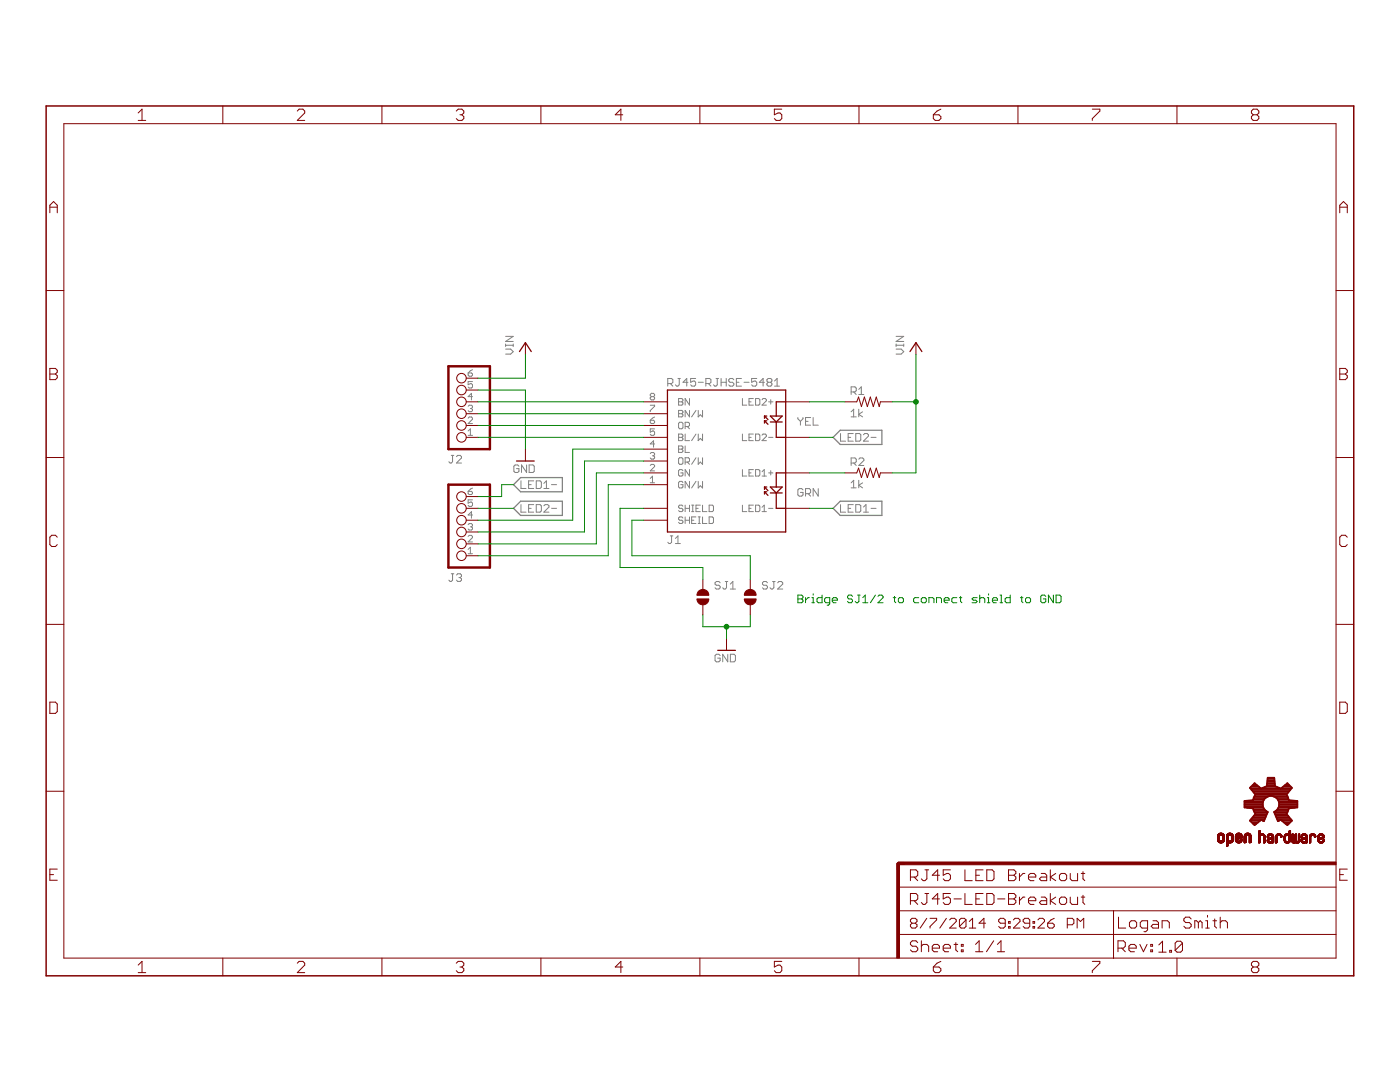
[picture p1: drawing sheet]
<svg xmlns="http://www.w3.org/2000/svg" width="279mm" height="216mm" viewBox="0 0 279 216" stroke-linecap="round" stroke-linejoin="round" font-family="sans-serif">
<g fill="none" stroke="#808080" stroke-width=".2">
<path d="M93.4 74.4h.7l.2 .4-.2 .3h-.5l-.2-.3zM94.3 76.1h-.9v.7l.5-.2 .4 .2v.4l-.2 .2h-.5l-.2-.2M94.3 79.1h-.9l.7-.6v1.3M94.3 73.8l-.9 .6M100.9 69.7h1l.5 .5-.5 .5h-1M100.9 68.9h1.5M100.9 67.1h1.5l-1.5 1h1.5M100.9 68.6v.6M102.4 68.6v.6M130 79.1l-.2-.2 .2-.4h.4l.2 .2-.2 .4M130 79.1l-.2 .3 .2 .4h.4l.2-.2-.2-.5M130 79.1h.4"/>
<path d="M133.3 76.5h.7l.3-.2v-.5l-.3-.3h-.7v1.5M133.8 76.5l.5 .5M135.3 75.5h.5M135.4 79.5h.7l.2 .3-.2 .4 .2 .2v.2l-.2 .2h-.7zM135.6 75.5v1.3l-.3 .2h-.3l-.2-.2M137.3 76.3h-1l.8-.8v1.5M137.6 79.5v1.3l-.9-1.3v1.3M138.8 75.5h-1v.8l.5-.3h.3l.2 .3v.5l-.2 .2h-.5l-.3-.2M139.4 76.3h1M140.9 76.5h.7l.3-.2v-.5l-.3-.3h-.7v1.5M141.4 76.5l.5 .5M142.9 75.5h.5"/>
<path d="M143.2 75.5v1.3l-.3 .2h-.3l-.2-.2M143.9 76.3h1M143.9 75.5v1.5M144.9 75.5v1.5M146.5 75.8l-.3-.3h-.5l-.3 .3v.2l.3 .3h.5l.3 .2v.3l-.3 .2h-.5l-.3-.2M147 76.3h.5M148 75.5h-1v1.5h1M148.2 79.5v1.3h.8M148.5 76.3h1M150.3 79.5h-.8v1.3h.8M150.8 79.5h.6l.2 .3v.8l-.2 .2h-.6zM151 75.5h-1v.8l.5-.3h.3l.2 .3v.5l-.2 .2h-.5l-.3-.2"/>
<path d="M152.1 79.8l.2-.3h.4l.3 .3v.2l-.9 .8h.9M152.5 76.3h-1l.8-.8v1.5M153.3 76.3l-.2-.3v-.2l.2-.3h.5l.3 .3v.2l-.3 .3M153.3 76.3l-.2 .2v.3l.2 .2h.5l.3-.2v-.3l-.3-.2M153.3 76.3h.5M153.8 79.8v.8M154.6 77h1M154.6 76l.5-.5v1.5M169.9 78.2h.7l.3-.2v-.6l-.3-.2h-.7v1.5M170.4 78.2l.5 .5M171.4 77.7l.5-.5v1.5M171.4 78.7h1"/>
<path d="M178.8 69.7h1.1l.5 .5-.5 .5h-1.1M178.8 68.9h1.6M178.8 68.6v.6M178.8 67.1h1.6l-1.6 1h1.6M180.4 68.6v.6M90.1 90.9h.5M90.3 90.9v1.2l-.2 .3h-.3l-.2-.3M91.1 91.1l.2-.2h.5l.3 .2v.3l-1 1h1M93.4 86.9h.9M93.4 83.4l.2-.2h.5l.2 .2v.3l-.9 .8h.9M93.4 81.1l.2-.2h.5l.2 .2-.2 .4M93.4 86l.5-.4v1.3"/>
<path d="M93.4 98h.7l.2 .5-.2 .2h-.5l-.2-.2zM93.9 81.5h.2M94.1 81.5l.2 .2-.2 .4h-.5l-.2-.2M94.3 99.7h-.9v.7l.7-.2 .2 .2v.4l-.2 .2h-.5l-.2-.2M94.3 97.4l-.9 .6M103.6 93l-.3-.2h-.5l-.2 .2v1l.2 .3h.5l.3-.3v-.5h-.5M104 95.9v1.6h1M105.1 92.8v1.5l-1-1.5v1.5M105.5 96.7h.5M105.6 92.8h.8l.2 .2v1l-.2 .3h-.8zM106.5 95.9h-1v1.6h1M107 95.9h.8l.2 .3v1l-.2 .3h-.8z"/>
<path d="M108.5 97.5h1.1M108.5 96.5l.6-.6v1.6M110.1 96.7h1M129.8 95.5l.4-.5v1.3M129.8 96.3h.8M129.8 92.9l.2-.2h.4l.2 .2v.2l-.8 .9h.8M129.8 80.9h.8v.2l-.8 .8v.2M129.8 83.9h.6l.2 .2v.2l-.2 .2h-.4l-.2-.2zM129.8 90.5l.2-.2h.4l.2 .2v.2l-.2 .3M130.2 91h.2M130.4 91l.2 .2-.2 .4h-.4l-.2-.2M130.6 85.6h-.8v.6l.6-.2 .2 .2v.5l-.2 .2h-.4l-.2-.2"/>
<path d="M130.6 88.6h-.8l.6-.7v1.3M130.6 83.2l-.8 .7M135.4 81.9h.7l.2 .2-.2 .4 .2 .5-.2 .2h-.7zM135.4 86.6h.7l.2 .2v.3l-.2 .2 .2 .4-.2 .2h-.7zM135.4 89h.7l.2 .2-.2 .4 .2 .5-.2 .2h-.7zM135.4 89.6h.7M135.4 87.3h.7M135.4 82.5h.7M135.4 80.2h.7M135.6 84.3h.5l.2 .2v.8l-.2 .3h-.5l-.2-.3v-.8zM135.6 91.3h.5l.2 .2v.9l-.2 .2h-.5l-.2-.2v-.9zM136.3 96.3l-.2-.2h-.5l-.2 .2v.9l.2 .2h.5l.2-.2v-.5h-.5"/>
<path d="M136.3 93.9l-.2-.2h-.5l-.2 .2v.9l.2 .2h.5l.2-.2v-.4h-.5M136.7 85.1h.7l.2-.2v-.4l-.2-.2h-.7v1.3M136.7 86.6v1.3h.9M136.7 89v1.3h.9M136.7 92.2h.7l.2-.2v-.5l-.2-.2h-.7v1.3M137.2 92.2l.4 .4M137.2 85.1l.4 .5M137.6 81.9v1.3l-.9-1.3v1.3M137.6 93.7v1.3l-.9-1.3v1.3M137.6 96.1v1.3l-.9-1.3v1.3M138.9 96.1l-.9 1.3M138.9 91.3l-.9 1.3"/>
<path d="M138.9 86.6l-.9 1.3M138.9 81.9l-.9 1.3M139.3 81.9v1.3l.5-.4 .4 .4v-1.3M139.3 86.6v1.3l.5-.4 .4 .4v-1.3M139.3 91.3v1.3l.5-.4 .4 .4v-1.3M139.3 96.1v1.3l.5-.5 .4 .5v-1.3M148.2 93.7v1.3h.8M148.2 86.6v1.3h.8M149.5 94.4h.4M149.5 87.3h.4M149.5 80.2h.4M150.3 93.7h-.8v1.3h.8"/>
<path d="M150.3 86.6h-.8v1.3h.8M150.8 93.7h.6l.2 .2v.9l-.2 .2h-.6zM150.8 86.6h.6l.2 .2v.9l-.2 .2h-.6zM152.1 95h.9M152.1 86.8l.2-.2h.4l.3 .2v.3l-.9 .8h.9M152.1 94.1l.4-.4v1.3M153.4 94.4h.9M153.4 87.3h.9M153.4 80.2h.9M153.8 93.9v.9M159.2 83.3v.3l.5 .5M159.7 84.1v.7"/>
<path d="M160.3 97.7l-.3-.2h-.5l-.3 .2v1l.3 .3h.5l.3-.3v-.4h-.6M160.3 83.3v.3l-.6 .5M160.8 98.5h.7l.3-.2v-.6l-.3-.2h-.7v1.5M160.8 84.1h.5M161.3 98.5l.5 .5M161.8 83.3h-1v1.5h1M162.3 83.3v1.5h1M163.3 97.5v1.5l-1-1.5v1.5M167.7 86.5v1.5h1.1M169.3 87.3h.5M169.9 82.2l.5-.5v1.5M169.9 96.4l.5-.6v1.5"/>
<path d="M169.9 83.2h1M169.9 97.3h1M169.9 92.4h.7l.3-.3v-.5l-.3-.2h-.7v1.5M170.3 86.5h-1v1.5h1M170.4 92.4l.5 .5M170.8 86.5h.8l.2 .3v1l-.2 .2h-.8zM171.4 81.7v1.5M171.4 95.8v1.5M171.4 91.6l.2-.2h.5l.3 .2v.3l-1 1h1M172.1 82.2l-.7 .5 .7 .5M172.1 96.4l-.7 .4 .7 .5M172.3 86.8l.3-.3h.5l.2 .3v.2l-1 1h1"/>
<path d="M173.8 87.3h1M90.1 114.5h.5M90.3 114.5v1.3l-.2 .2h-.3l-.2-.2M91.1 114.7l.2-.2h.5l.3 .2v.3l-.3 .3M91.6 115.3h.2M91.8 115.3l.3 .2v.3l-.3 .2h-.5l-.2-.2M93.4 104.7l.2-.2h.5l.2 .2-.2 .4M93.4 109.6l.5-.4v1.3M93.4 107l.2-.2h.5l.2 .2v.3l-.9 .8h.9M93.4 110.5h.9M93.9 105.1h.2M94.1 105.1l.2 .2-.2 .5h-.5l-.2-.2"/>
<path d="M94.3 102.8h-.9l.7-.7v1.3M104 100.7v1.5h1M105.5 101.4h.5M106.5 100.7h-1v1.5h1M107 100.7h.8l.2 .2v1l-.2 .3h-.8zM108.5 100.9l.3-.2h.5l.3 .2v.3l-1.1 1h1.1M110.1 101.4h1M133.8 106.9h.5M134 106.9v1.3l-.2 .3h-.3l-.2-.3M134.8 108.5h1M134.8 107.4l.5-.5v1.6M136.3 101l-.2-.2h-.5l-.2 .2 .2 .4h.5l.2 .2v.3l-.2 .2h-.5l-.2-.2"/>
<path d="M136.3 103.4l-.2-.3h-.5l-.2 .3v.2l.2 .2h.5l.2 .2-.2 .5h-.5l-.2-.3M136.7 100.8v1.3M136.7 103.1v1.4M136.7 101.4h.9M136.7 103.8h.9M137.6 100.8v1.3M137.6 103.1v1.4M138 102.1h.5M138 100.8h.5M138 103.8h.5M138.3 100.8v1.3M138.9 101.4h.4"/>
<path d="M138.9 103.1h-.9v1.4h.9M139.3 103.1h.5M139.3 104.5h.5M139.6 103.1v1.4M139.8 100.8h-.9v1.3h.9M140.2 100.8v1.3h.9M140.2 103.1v1.4h.9M141.5 100.8h.7l.2 .2v.9l-.2 .2h-.7zM141.5 103.1h.7l.2 .3v.8l-.2 .3h-.7zM143.7 116.3l-.2-.3h-.5l-.3 .3v.2l.3 .3h.5l.2 .2v.3l-.2 .2h-.5l-.3-.2M144.7 116h.5M145 116v1.3l-.3 .2h-.2l-.3-.2"/>
<path d="M145.8 117.5h1M145.8 116.5l.5-.5v1.5M148.2 100.8v1.3h.8M149.5 101.4h.4M150.3 100.8h-.8v1.3h.8M150.8 100.8h.6l.2 .2v.9l-.2 .2h-.6zM152.1 102.1h.9M152.1 101.2l.4-.4v1.3M153.2 116.3l-.3-.3h-.5l-.2 .3v.2l.2 .3h.5l.3 .2v.3l-.3 .2h-.5l-.2-.2M153.4 101.4h.9M154.2 116h.5M154.4 116v1.3l-.2 .2h-.3l-.2-.2"/>
<path d="M155.2 116.3l.2-.3h.6l.2 .3v.2l-1 1h1M167.7 100.7v1.5h1.1M169.3 101.4h.5M170.3 100.7h-1v1.5h1M170.8 100.7h.8l.2 .2v1l-.2 .3h-.8zM172.3 102.2h1M172.3 101.2l.5-.5v1.5M173.8 101.4h1M143.7 130.8l-.2-.2h-.5l-.3 .2v1l.3 .3h.5l.2-.3v-.5h-.5M145.2 130.6v1.5l-1-1.5v1.5M145.8 130.6h.7l.3 .2v1l-.3 .3h-.7z"/>
</g>
<path d="M102.5 96.7l1.4-1.4h8.3v2.8h-8.3zM166.3 87.3l1.4-1.4h8.3v2.8h-8.3zM102.5 101.4l1.4-1.4h8.3v2.8h-8.3zM166.3 101.4l1.4-1.4h8.3v2.8h-8.3z" fill="none" stroke="#808080" stroke-width=".25"/>
<g fill="none" stroke="#800000" stroke-width=".2">
<path d="M12.7 24.7h253.9v166.5h-253.9zM27.6 22.5l.7-.7v2.2M27.6 24h1.5M44.5 21.1v3.6M59.3 22.2l.4-.4h.8l.3 .4v.3l-1.5 1.5h1.5M76.2 21.1v3.6M91.1 22.2l.3-.4h.8l.4 .4v.3l-.4 .4M91.8 22.9h.4M92.2 22.9l.4 .4v.4l-.4 .3h-.8l-.3-.3M107.9 21.1v3.6M124.3 22.9h-1.5l1.1-1.1v2.2M139.7 21.1v3.6"/>
<path d="M156 21.8h-1.5v1.1l.8-.4h.4l.3 .4v.8l-.3 .3h-.8l-.4-.3M171.4 21.1v3.6M186.3 22.9h1.1l.4 .4v.4l-.4 .3h-.8l-.3-.3zM187.8 21.8l-.8 .4-.7 .7M203.2 21.1v3.6M218 21.8h1.5v.4l-1.5 1.5v.3M234.9 21.1v3.6M250.1 22.9l-.4-.4v-.3l.4-.4h.8l.3 .4v.3l-.3 .4M250.1 22.9l-.4 .4v.4l.4 .3h.8l.3-.3v-.4l-.3-.4M250.1 22.9h.8M9.2 58h3.5M9.9 42.5v-1.5l.8-.8 .7 .8v1.5"/>
<path d="M9.9 41.3h1.5M266.6 58h3.6M267.4 41.3h1.5M267.4 42.5v-1.5l.7-.8 .8 .8v1.5M9.9 73.5h1.2l.3 .4v.4l-.3 .3 .3 .4v.4l-.3 .4h-1.2zM9.9 74.6h1.2M93 77.8h2.4M93 75.5h2.4M104.9 68.4v2.3M182.8 68.4v2.3M267.4 73.5h1.1l.4 .4v.4l-.4 .3 .4 .4v.4l-.4 .4h-1.1zM267.4 74.6h1.1"/>
<path d="M9.2 91.3h3.5M93 87.3h2.4M93 84.9h2.4M93 82.5h2.4M93 80.2h2.4M93 99.1h2.4M104.9 89.6v2.4M128.5 96.7h4.7M128.5 94.4h4.7M128.5 92h4.7M128.5 89.6h4.7M128.5 87.3h4.7"/>
<path d="M128.5 84.9h4.7M128.5 82.5h4.7M128.5 80.2h4.7M156.8 94.4h4.7M156.8 87.3h4.7M156.8 80.2h4.7M168.6 94.4h2.4l.3-1 .6 1.9 .6-1.9 .6 1.9 .6-1.9 .6 1.9 .6-1.9 .6 1.9 .2-.9h2.4M168.6 80.2h2.4l.3-1 .6 1.9 .6-1.9 .6 1.9 .6-1.9 .6 1.9 .6-1.9 .6 1.9 .2-.9h2.4M266.6 91.3h3.6M11.4 107.2l-.3-.4h-.8l-.4 .4v1.5l.4 .4h.8l.3-.4M93 101.4h2.4M93 103.8h2.4"/>
<path d="M93 110.9h2.4M93 108.5h2.4M93 106.2h2.4M128.5 101.4h4.7M128.5 103.8h4.7M140.3 115.6v2.4M149.7 115.6v2.4M156.8 101.4h4.7M268.9 107.2l-.4-.4h-.7l-.4 .4v1.5l.4 .4h.7l.4-.4M9.2 124.6h3.5M140.3 120.3v2.4M145 127.4v2.4"/>
<path d="M149.7 120.3v2.4M266.6 124.6h3.6M9.2 157.9h3.5M9.9 140.1h1.2l.3 .4v1.5l-.3 .3h-1.2zM266.6 157.9h3.6M267.4 140.1h1.1l.4 .4v1.5l-.4 .3h-1.1zM9.9 174.5h.8M11.4 173.4h-1.5v2.2h1.5M179.2 177h87.4M181.7 175h1.1l.4-.4v-.7l-.4-.3h-1.1v2.1M181.7 179.7h1.1l.4-.3v-.8l-.4-.3h-1.1v2.2M182.4 179.7l.8 .8"/>
<path d="M182.4 175l.8 .7M184.6 178.3h.7M184.6 173.6h.7M185 178.3v1.8l-.4 .4h-.4l-.3-.4M185 173.6v1.8l-.4 .3h-.4l-.3-.3M187.5 174.6h-1.4l1-1v2.1M187.5 179.4h-1.4l1-1.1v2.2M189.7 178.3h-1.5v1.1l.8-.4h.3l.4 .4v.7l-.4 .4h-.7l-.4-.4M189.7 173.6h-1.5v1l.8-.3h.3l.4 .3v.8l-.4 .3h-.7l-.4-.3M190.4 179.4h1.5M192.6 178.3v2.2h1.4M192.6 173.6v2.1h1.4"/>
<path d="M194.8 179.4h.7M194.8 174.6h.7M196.2 178.3h-1.4v2.2h1.4M196.2 173.6h-1.4v2.1h1.4M196.9 178.3h1.1l.4 .3v1.5l-.4 .4h-1.1zM196.9 173.6h1.1l.4 .3v1.5l-.4 .3h-1.1zM199.1 179.4h1.5M201.3 178.3h1.1l.3 .3v.4l-.3 .4 .3 .3v.4l-.3 .4h-1.1zM201.3 179.4h1.1M201.3 173.6h1.1l.3 .3v.4l-.3 .3 .3 .4v.4l-.3 .3h-1.1zM201.3 174.6h1.1M203.5 174.3v1.4"/>
<path d="M203.5 179v1.5M204.5 179h-.3l-.7 .7M204.5 174.3h-.3l-.7 .7M205.3 179.7h1.4v-.3l-.3-.4h-.8l-.3 .4v.7l.3 .4h.8M205.3 175h1.4v-.4l-.3-.3h-.8l-.3 .3v.8l.3 .3h.8M207.8 179h.7l.4 .4v1.1h-1.1l-.4-.4 .4-.4h1.1M207.8 174.3h.7l.4 .3v1.1h-1.1l-.4-.3 .4-.4h1.1M209.6 173.6v2.1M209.6 178.3v2.2M210.7 179l-1.1 .7 1.1 .8M210.7 174.3l-1.1 .7 1.1 .7M211.4 179.4l.4-.4h.7l.4 .4v.7l-.4 .4h-.7l-.4-.4z"/>
<path d="M211.4 174.6l.4-.3h.7l.4 .3v.8l-.4 .3h-.7l-.4-.3zM213.6 179v1.1l.4 .4h1.1v-1.5M213.6 174.3v1.1l.4 .3h1.1v-1.4M215.8 179h.7M215.8 174.3h.7M216.1 173.9v1.5l.4 .3M216.1 178.6v1.5l.4 .4M243 167.6l.4 .1M243 167.6h.4M243 167.5h.3M243 167.4h.3M243 167.3h.3"/>
<path d="M243 167.2h.3M243 167.1h.3M243 167h.3M243 166.9h.3M243 166.8h.4M243 167.8h.5M243 167.7h.4M243 166.7h.4M243 167.8l.6 .1M243.1 167.9h1.2M243.1 166.6h1.2M243.1 166.5h1.1"/>
<path d="M243.1 168h1.1M243.2 166.5h1M243.2 168h1M243.2 166.4h.9M243.2 168.1h.9M243.3 166.3h.8M243.3 168.1h.7M243.3 166.3h.7M243.4 166.8h-.4M243.4 168.2h.5M243.4 166.7h-.4M243.5 166.3h.4"/>
<path d="M243.5 166.6l-.5 .1M243.8 166.6h.5M243.9 166.7h.4M243.9 167.7h.4M243.9 166.8h.4M244 166.8h.3M244 167.6h.3M244 167.5h.3M244 167.4h.3M244 167.3h.3M244 167.2h.3M244 167.1h.3"/>
<path d="M244 167h.3M244 166.9h.3M244.2 167.9h-1.1M244.3 166.6h-1.2M244.3 167.8l-.6 .1M244.3 167.8h-.5M244.3 167.6l-.4 .1M244.8 168.8h.1M244.8 168.7h.3M244.8 168.6h.3M244.8 168.5h.3M244.8 168.4h.3"/>
<path d="M244.8 168.3h.3M244.8 168.2h.3M244.8 167.8l.6 .1M244.8 167.8h.5M244.8 167.7h.4M244.8 167.6l.4 .1M244.8 167.6h.3M244.8 167.5h.3M244.8 167.4h.3M244.8 167.3h.3M244.8 167.2h.3M244.8 167.1h.3"/>
<path d="M244.8 167h.3M244.8 166.9h.3M244.8 166.8h.3M244.8 166.8h.4M244.9 166.6h1.1M244.9 166.5h1.1M245 166.4h.9M245.1 168.8h-.3M245.1 166.3h.7M245.1 168.7l-.3 .1M245.2 166.8h-.4M245.2 166.7h-.4"/>
<path d="M245.3 166.3h.3M245.3 166.6l-.5 .1M245.5 167.9h.6M245.6 167.8h.5M245.6 166.6h.5M245.7 166.7h.4M245.7 168.2h-.9M245.7 167.7h.4M245.7 166.7l.4 .1M245.7 166.8h.4M245.7 167.6h.4M245.8 167.6h.3"/>
<path d="M245.8 167.5h.3M245.8 167.4h.3M245.8 167.3h.3M245.8 167.2h.3M245.8 167.1h.3M245.8 167h.3M245.8 166.9h.3M245.8 166.8h.3M245.8 168.1h-1M245.9 168.1h-1.1M245.9 168h-1.1M246 168h-1.2"/>
<path d="M246 167.9l-1.2 .1M246.1 167.9h-1.3M246.1 166.6h-1.3M246.5 167.7h.5M246.5 167.6h.4M246.5 167.1h1.4M246.5 167h.4M246.5 166.9h.4M246.6 167.8h.5M246.6 167.7h.4M246.6 167.8l.6 .1M246.6 167.9h1.2"/>
<path d="M246.6 166.6h1.2M246.7 167.9h1.1M246.7 166.5h1.1M246.7 168h1M246.7 166.5h1M246.8 166.4h.9M246.8 168.1h.8M246.8 166.3h.8M246.9 168.1h.7M246.9 166.3h.7M246.9 166.9h-.4M246.9 166.8l-.4 .1"/>
<path d="M247 166.8h-.5M247 167.5l-.5 .1M247 166.7l-.4 .1M247 168.2h.5M247 166.7h-.4M247 166.3h.4M247.1 167.5h-.6M247.1 166.6l-.5 .1M247.1 167h.8M247.2 167.4h-.7M247.2 167h.7M247.3 167.4h-.8"/>
<path d="M247.3 167.9h.5M247.3 167h.6M247.4 166.6l.5 .1M247.4 167.3l-.9 .1M247.4 166.7h.5M247.5 167.7h.4M247.5 166.7h.4M247.5 166.9h.4M247.5 166.8h.4M247.5 167.6h.4M247.5 167.3h-1M247.6 167.5h.3"/>
<path d="M247.6 167.4h.3M247.7 167.4h.2M247.7 167.2l-1.2 .1M247.8 167.2h-1.3M247.8 167.4h.1M247.9 167.1l-1.4 .1M247.9 167.8h-.5M248.3 168.1h.3M248.3 168h.4M248.3 167.9h.4M248.3 167.8h.4M248.3 167.7h.4"/>
<path d="M248.3 167.6h.4M248.3 167.5h.4M248.3 167.4h.4M248.3 167.3h.4M248.3 167.2h.4M248.3 167.1h.4M248.3 167h.4M248.3 166.9h.4M248.4 166.6h1.2M248.5 166.5h1.1M248.5 168.2h-.2M248.5 166.5h1"/>
<path d="M248.5 166.4h1M248.6 166.3h.8M248.7 168.1h-.4M248.7 166.3h.6M248.7 168l-.4 .1M248.7 166.8h-.4M248.8 166.7l-.5 .1M248.8 166.7h-.5M248.8 166.3h.4M248.9 166.6l-.5 .1M249.1 166.6l.5 .1M249.2 166.7h.5"/>
<path d="M249.3 166.7h.4M249.3 166.8h.4M249.3 168h.4M249.3 167.9h.4M249.3 167.8h.4M249.3 167.7h.4M249.3 167.6h.4M249.3 167.5h.4M249.3 167.4h.4M249.3 167.3h.4M249.3 167.2h.4M249.3 167.1h.4"/>
<path d="M249.3 167h.4M249.3 166.9h.4M249.3 166.8l.4 .1M249.5 168.2h-.2M249.6 168.1h-.3M249.6 166.6h-1.2M249.7 168.1h-.4M249.7 168l-.4 .1M251.2 168.1h.3M251.2 168h.3M251.2 167.9h.3M251.2 167.8h.3"/>
<path d="M251.2 167.7h.3M251.2 167.6h.3M251.2 167.5h.3M251.2 167.4h.3M251.2 167.3h.3M251.2 167.2h.3M251.2 167.1h.3M251.2 167h.3M251.2 166.9h.3M251.2 166.6h1.2M251.2 166.5l1.1 .1M251.2 166.5h1.1"/>
<path d="M251.2 166.4l1 .1M251.2 166.4h.3M251.2 166.3h.3M251.2 166.2h.3M251.2 166.1h.3M251.2 166h.3M251.2 165.9h.3M251.2 165.8h.3M251.3 165.8h.2M251.4 168.2h-.2M251.5 168.1h-.3M251.5 166.9l-.3 .1"/>
<path d="M251.5 166.8l-.3 .1M251.6 166.8h-.4M251.6 166.4h.5M251.6 166.7l-.4 .1M251.7 166.7h-.5M251.8 166.6l-.6 .1M251.9 166.6h.5M252.1 166.7h.3M252.1 166.7h.4M252.1 166.8h.4M252.2 166.8h.3M252.2 166.9h.3"/>
<path d="M252.2 168.1h.3M252.2 168h.3M252.2 167.9h.3M252.2 167.8h.3M252.2 167.7h.3M252.2 167.6h.3M252.2 167.5h.3M252.2 167.4h.3M252.2 167.3h.3M252.2 167.2h.3M252.2 167.1h.3M252.2 167h.3"/>
<path d="M252.3 168.2h.1M252.4 168.2h-.2M252.5 168.1h-.3M252.9 167.8h.3M252.9 167.7h.3M252.9 167.1h.2M252.9 167h.3M252.9 167.9l.5 .1M252.9 167.9h.3M253 168h.7M253 168l.7 .1M253 168.1h.7"/>
<path d="M253 166.6h1M253.1 168.1h.6M253.1 166.6h.9M253.1 166.5h.8M253.2 168.2h.5M253.2 167h-.3M253.2 167.7h-.3M253.2 167.3h1M253.2 166.9h-.3M253.2 166.5h.7M253.2 166.8l-.3 .1M253.2 167.6l-.3 .1"/>
<path d="M253.3 166.8h-.4M253.3 168.2h.4M253.3 167.6h-.4M253.3 166.4h.5M253.3 167.3h.9M253.3 166.7l-.3 .1M253.3 167.5l-.4 .1M253.3 166.7h-.3M253.4 168.2v.1M253.4 167.2h.8M253.5 168h.2M253.5 167.5h-.6"/>
<path d="M253.5 166.6l-.5 .1M253.6 167.2h.6M253.6 166.6l.5 .1M253.6 167.4h-.6M253.6 167.1h.6M253.7 167.4h-.7M253.7 166.7h.4M253.8 166.7l.3 .1M253.8 166.8h.3M253.8 167h.4M253.9 167h.3M253.9 166.8h.3"/>
<path d="M253.9 168.1h.3M253.9 168h.3M253.9 167.9h.3M253.9 167.8h.3M253.9 167.7h.3M253.9 167.6h.3M253.9 167.5h.3M253.9 167.4h.3M253.9 166.9h.3M254.1 168.2h-.2M254.2 168.1h-.3M254.2 167.3l-1.1 .1"/>
<path d="M254.6 168.1h.3M254.6 168h.3M254.6 167.9h.3M254.6 167.8h.3M254.6 167.7h.3M254.6 167.6h.3M254.6 167.5h.3M254.6 167.4h.3M254.6 167.3h.3M254.6 167.2h.3M254.6 167.1h.3M254.6 167h.3"/>
<path d="M254.6 166.9h.3M254.6 168.2h.1M254.6 166.8h.4M254.7 166.6h1M254.8 168.2h-.2M254.8 166.5h.8M254.8 168.1h-.2M254.9 166.5h.7M255 166.8h-.4M255 166.4h.5M255 166.7h-.3M255.2 166.6l-.5 .1"/>
<path d="M255.3 166.6h.5M255.4 166.7h.4M255.5 166.7h.3M255.5 166.8h.3M255.6 166.9h.2M255.6 166.9h.3M255.6 167.1h.1M255.8 167h-.2M256.3 167.7h.3M256.3 167.6h.2M256.3 167.5h.2M256.3 167.4h.2"/>
<path d="M256.3 167.3h.2M256.3 167.2h.2M256.3 167.1h.2M256.3 167h.2M256.3 166.9h.2M256.3 167.8h.3M256.3 166.9h.3M256.3 167.9h.4M256.3 167.8l.3 .1M256.3 167.9l.5 .1M256.4 168h1.1M256.4 166.6h1.2"/>
<path d="M256.4 168h1M256.5 168.1h.8M256.5 166.5h1.1M256.6 166.5h1M256.6 166.8l-.3 .1M256.6 168.2h.6M256.6 166.8h-.3M256.6 166.4h.6M256.7 166.7l-.4 .1M256.7 168.2h.4M256.7 166.7h-.4M256.9 168.2v.1"/>
<path d="M256.9 166.6l-.5 .1M256.9 166.6h.7M257.1 166.7h.5M257.1 167.9h.4M257.2 166.7h.4M257.2 167.9h.3M257.2 166.8h.4M257.3 167.7h.3M257.3 167.6h.3M257.3 167.5h.3M257.3 167.4h.3M257.3 167.3h.3"/>
<path d="M257.3 167.2h.3M257.3 167.1h.3M257.3 167h.3M257.3 166.9h.3M257.3 166.4h.3M257.3 166.3h.3M257.3 166.2h.3M257.3 166.1h.3M257.3 166h.3M257.3 165.9h.3M257.3 165.8h.3M257.4 165.8h.2"/>
<path d="M257.5 167.9l-.5 .1M257.5 167.8h-.3M257.8 167.9l.4 .1M257.8 167.9h.3M257.8 167.8h.3M257.8 167.7h.3M257.8 167.6h.3M257.8 167.5h.3M257.8 167.4h.3M257.8 167.3h.3M257.8 167.2h.3M257.8 167.1h.3"/>
<path d="M257.8 167h.3M257.8 166.9h.3M257.8 166.8h.3M257.8 166.7h.3M257.8 166.6h.3M257.8 166.5h.3M257.8 168h1.5M257.9 168h1.4M257.9 168.1h1.4M258 168.1h1.2M258 166.4h.1M258 168.2h.5"/>
<path d="M258.1 168.2h.3M258.3 168.2v.1M258.3 168h.6M258.4 167.9h.4M258.4 167.9h.3M258.4 167.8h.3M258.4 167.7h.3M258.4 167.6h.3M258.4 167.5h.3M258.4 167.4h.3M258.4 167.3h.3M258.4 167.2h.3"/>
<path d="M258.5 167.2h.2M258.5 167.1h.2M258.5 167h.2M258.5 166.9h.2M258.5 166.8h.2M258.5 166.7h.2M258.5 166.6h.2M258.5 166.5h.2M258.6 166.4h.1M258.7 168.2h.5M258.8 168.2h.3M259.1 167.9h.3"/>
<path d="M259.1 167.8h.3M259.1 167.7h.3M259.1 167.6h.3M259.1 167.5h.3M259.1 167.4h.3M259.1 167.3h.3M259.1 167.2h.3M259.1 167.1h.3M259.1 167h.3M259.1 166.9h.3M259.1 166.8h.3M259.1 166.7h.3"/>
<path d="M259.1 166.6h.3M259.1 166.5h.3M259.2 166.5h.2M259.2 166.4h.2M259.4 167.9l-.4 .1M259.6 167.8h.3M259.6 167.7h.3M259.7 167.9h.3M259.7 166.9h.2M259.7 167.9l.4 .1M259.7 168h.7M259.7 168l.8 .1"/>
<path d="M259.8 168.1h.7M259.8 166.6h1M259.8 167.1h-.1M259.9 167h-.2M259.9 166.5h.8M259.9 168.2h.6M259.9 167.3h1M259.9 166.8l-.2 .1M259.9 166.5h.7M260 167.6l-.4 .1M260 167.6h-.3M260 166.8h-.3"/>
<path d="M260 166.4h.5M260 168.2h.4M260 167.3h.9M260 166.7l-.3 .1M260.1 167.5l-.4 .1M260.1 166.7h-.4M260.2 167.2h.7M260.2 167.5h-.5M260.2 166.6l-.5 .1M260.3 168h.1M260.3 167.2h.6M260.3 166.6l.5 .1"/>
<path d="M260.3 167.4h-.6M260.4 167.1h.5M260.5 167.4h-.7M260.5 166.7h.4M260.5 166.7l.4 .1M260.6 167h.3M260.6 166.8h.3M260.6 166.8l.3 .1M260.6 166.9h.3M260.6 168h.3M260.6 167.9h.3M260.6 167.8h.3"/>
<path d="M260.6 167.7h.3M260.6 167.6h.3M260.6 167.5h.3M260.6 167.4h.3M260.7 168.2h.1M260.8 168.2h-.2M260.9 168.1h-.3M260.9 167.3l-1.1 .1M261.3 168.1h.3M261.3 168h.3M261.3 167.9h.3M261.3 167.8h.3"/>
<path d="M261.3 167.7h.3M261.3 167.6h.3M261.3 167.5h.3M261.3 167.4h.3M261.3 167.3h.3M261.3 167.2h.3M261.3 167.1h.3M261.3 167h.3M261.3 166.9h.3M261.4 168.2h.1M261.5 166.6h1M261.5 168.2h-.2"/>
<path d="M261.5 166.6h.9M261.6 166.5h.8M261.6 168.1h-.3M261.6 166.9l-.3 .1M261.6 166.5h.7M261.6 166.8l-.3 .1M261.7 166.8h-.3M261.7 166.4h.5M261.7 166.7l-.3 .1M261.8 166.7h-.4M262.2 166.7h.3M262.2 166.7h.4"/>
<path d="M262.3 166.8h.3M262.3 166.9h.3M262.3 167.1h.2M262.5 166.6l-1.1 .1M262.6 167h-.3M263 167.8h.4M263 167.7h.3M263 167.2h1.2M263 167.2h.3M263 167.1h.3M263 167h.3M263 166.9h.3"/>
<path d="M263 166.8h.3M263.1 167.8h.3M263.1 167.9l.5 .1M263.1 167.9h.3M263.1 168h1.1M263.1 166.6h1.1M263.2 168h.9M263.2 166.6h.9M263.2 168.1h.9M263.2 166.5h.9M263.3 168.1h.7M263.3 166.5h.7"/>
<path d="M263.3 167.6h-.3M263.3 166.9h-.3M263.3 168.2h.6M263.4 167.6h-.4M263.4 166.8h-.4M263.4 166.4h.5M263.4 166.7l-.3 .1M263.4 167.5l-.4 .1M263.5 166.7h-.4M263.5 168.2h.3M263.6 167.5h-.6M263.6 168.2v.1"/>
<path d="M263.6 167.2h.7M263.6 166.6l-.5 .1M263.7 167.4h-.7M263.7 167.1h.6M263.7 166.6l.5 .1M263.8 167.4h-.8M263.8 166.7h.4M263.9 167h.4M263.9 167.9h.3M263.9 166.7h.3M263.9 167.3l-.9 .1M263.9 166.8h.4"/>
<path d="M264 166.8h.3M264 167.7h.3M264 166.9h.3M264 167.6h.3M264 167.3h-1M264.1 167.6h.2M264.2 167.5h.1M264.2 167.9l-.4 .1M264.2 167.2h-.7M264.3 167.8h-.4M267.4 174.5h.7M268.9 173.4h-1.5v2.2h1.5"/>
<path d="M27.6 192.6l.7-.8v2.3M27.6 194.1h1.5M44.5 191.2v3.5M59.3 192.2l.4-.4h.8l.3 .4v.4l-1.5 1.5h1.5M76.2 191.2v3.5M91.1 192.2l.3-.4h.8l.4 .4v.4l-.4 .4M91.8 193h.4M92.2 193l.4 .3v.4l-.4 .4h-.8l-.3-.4M107.9 191.2v3.5M124.3 193h-1.5l1.1-1.2v2.3M139.7 191.2v3.5M156 191.8h-1.5v1.2l.8-.4h.4l.3 .4v.7l-.3 .4h-.8l-.4-.4"/>
<path d="M171.4 191.2v3.5M179.2 186.5h87.4M179.2 181.7h87.4M182 184.2l-.3-.3v-.3l.3-.4h.7l.3 .4v.3l-.3 .3M182 184.2l-.3 .3v.4l.3 .3h.7l.3-.3v-.4l-.3-.3M182 184.2h.7M183.2 188.1l-.4-.4h-.7l-.4 .4v.3l.4 .4h.7l.4 .4v.3l-.4 .4h-.7l-.4-.4M183.9 188.8l.3-.4h.8l.3 .4v1.1M183.9 187.7v2.2M185 183.2l-1.4 2M185.6 183.2h1.3v.4l-1.3 1.3v.3M186.1 189.2h1.4v-.4l-.4-.4h-.7l-.3 .4v.7l.3 .4h.7"/>
<path d="M186.3 193h1.1l.4 .3v.4l-.4 .4h-.8l-.3-.4zM187.8 191.8l-.8 .4-.7 .8M188.2 189.2h1.5v-.4l-.4-.4h-.7l-.4 .4v.7l.4 .4h.7M188.9 183.2l-1.3 2M189.5 183.6l.3-.4h.7l.3 .4v.3l-1.3 1.3h1.3M190.4 188.4h.7M190.8 188.1v1.4l.3 .4M191.9 189.5h.3v.4h-.3zM191.9 188.4h.3v.4h-.3zM192.8 183.6l-.3-.4h-.7l-.3 .4v1.3M192.8 183.6v1.3l-.3 .3h-.7l-.3-.3M192.8 183.6l-1.3 1.3"/>
<path d="M193.4 185.2h1.3M193.4 183.9l.7-.7v2M194.7 188.4l.7-.7v2.2M194.7 189.9h1.5M196.7 184.2h-1.3l1-1v2M198.3 187.7l-1.4 2.2M199.1 188.4l.7-.7v2.2M199.1 189.9h1.4M200.6 184.2h-1l-.3-.3v-.3l.3-.4h.7l.3 .4v1.3l-.3 .3h-.7l-.3-.3M201.3 183.9h.3v.3h-.3zM201.3 184.9h.3v.3h-.3zM202.2 183.6l.4-.4h.6l.4 .4v.3l-1.4 1.3h1.4"/>
<path d="M203.2 191.2v3.5M205.5 184.2h-1l-.3-.3v-.3l.3-.4h.7l.3 .4v1.3l-.3 .3h-.7l-.3-.3M206.2 184.9h.3v.3h-.3zM206.2 183.9h.3v.3h-.3zM207.1 183.6l.4-.4h.6l.3 .4v.3l-1.3 1.3h1.3M209.1 184.2h1l.3 .3v.4l-.3 .3h-.7l-.3-.3zM210.4 183.2l-.7 .4-.6 .6M213 184.5h1l.3-.3v-.6l-.3-.4h-1v2M215 185.2v-2l.6 .7 .7-.7v2M218 191.8h1.5v.4l-1.5 1.5v.4M222.2 181.7v9.6M223.1 189.2h1.1l.4-.4v-.7l-.4-.4h-1.1v2.2"/>
<path d="M223.2 183v2.2h1.5M223.9 189.2l.7 .7M225.3 189.2h1.5v-.4l-.4-.4h-.7l-.4 .4v.7l.4 .4h.7M225.4 184.1l.4-.4h.7l.3 .4v.7l-.3 .4h-.7l-.4-.4zM227.5 188.4l.7 1.5 .7-1.5M229 185.2h-1.1l-.3-.4v-.7l.3-.4h1.1v1.8l-.3 .4h-.4M229.7 189.5h.3v.4h-.3zM229.7 188.4h.3v.4h-.3zM230.1 183.7h.7l.4 .4v1.1h-1.1l-.4-.4 .4-.4h1.1M231.3 188.6l.7-.8v2.2M231.3 190h1.4M231.9 185.2v-1.5h1.1l.4 .4v1.1"/>
<path d="M233.4 189.6h.4v.4h-.4zM234.9 191.2v3.5M236 188.2v1.4l-.4 .4h-.7l-.4-.4M236 188.2l-.4-.4h-.7l-.4 .4v1.4M236 188.2l-1.5 1.4M237.7 183.4l-.3-.4h-.8l-.3 .4v.3l.3 .4h.8l.3 .3v.4l-.3 .4h-.8l-.3-.4M239.2 184.1l-.4-.4h-.4v1.5M239.2 184.1v1.1M239.2 184.1l.3-.4 .4 .4v1.1M240.6 185.2h.7M240.6 183.7h.4v1.5M241 182.6v.4"/>
<path d="M242.1 183.7h.7M242.4 183.4v1.4l.4 .4M243.5 184.1l.4-.4h.7l.4 .4v1.1M243.5 183v2.2M250.1 193l-.4 .3v.4l.4 .4h.8l.3-.4v-.4l-.3-.3M250.1 193l-.4-.4v-.4l.4-.4h.8l.3 .4v.4l-.3 .4M250.1 193h.8"/>
<circle cx="92.1" cy="75.5" r=".95"/>
<circle cx="92.1" cy="77.8" r=".95"/>
<circle cx="92.1" cy="99.1" r=".95"/>
<circle cx="92.1" cy="87.3" r=".95"/>
<circle cx="92.1" cy="82.6" r=".95"/>
<circle cx="92.1" cy="84.9" r=".95"/>
<circle cx="92.1" cy="80.2" r=".95"/>
<circle cx="92.1" cy="101.4" r=".95"/>
<circle cx="92.1" cy="110.9" r=".95"/>
<circle cx="92.1" cy="106.2" r=".95"/>
<circle cx="92.1" cy="103.8" r=".95"/>
<circle cx="92.1" cy="108.5" r=".95"/>
</g>
<g fill="none" stroke="#800000" stroke-width=".25">
<path d="M103.7 70.1l1.2-1.7 1.1 1.7M133.2 77.8h23.6v28.4h-23.6zM181.6 70.1l1.2-1.7 1.2 1.7M103.1 92h3.5M152.6 83h.4M152.6 97.2h.4M152.6 83l.7 .7M152.6 83v.5M152.6 84v.4M152.6 97.2v.5M152.6 98.1v.5M152.6 84l.7 .7"/>
<path d="M152.6 84h.4M152.6 97.2l.7 .7M152.6 98.1l.7 .7M152.6 98.1h.4M153.7 83h2.4l-1.2 1.2zM153.7 84.2h2.4M153.7 97.2h2.4l-1.2 1.2zM153.7 98.4h2.4M154.9 84.2v3.1h1.9M154.9 98.4v3h1.9M156.8 80.2h-1.9v2.8M156.8 94.4h-1.9v2.8"/>
<path d="M143.2 129.8h3.6"/>
</g>
<g fill="#800000" stroke="#800000" stroke-width=".2">
<path d="M139.1 119.5h2.4a1.19 1.19 0 0 1-1.2 1.2 1.19 1.19 0 0 1-1.2-1.2z" fill-rule="evenodd"/>
<path d="M139.5 117.9a1.19 1.19 0 0 1 1.3-.2 1.19 1.19 0 0 1 .7 1.1h-2.4z" fill-rule="evenodd"/>
<path d="M148.5 119.5h2.4a1.17 1.17 0 0 1-1.2 1.2 1.17 1.17 0 0 1-1.2-1.2z" fill-rule="evenodd"/>
<path d="M148.9 117.9a1.19 1.19 0 0 1 1.3-.2 1.19 1.19 0 0 1 .7 1.1h-2.4l.1-.4z" fill-rule="evenodd"/>
</g>
<g fill="#800000" stroke="#800000" stroke-width=".2">
<path d="M179 172.3h.5v18.9h-.5z"/>
<path d="M179.3 172h87.3v.6h-87.3z"/>
</g>
<path d="M180.4 172.3h-1.2v1.2" fill="none" stroke="#800000" stroke-width=".57"/>
<path d="M9.2 21.1h261v173.6h-261z" fill="none" stroke="#800000" stroke-width=".3"/>
<path d="M89.5 73.1h8.3v16.5h-8.3zM89.5 96.7h8.3v16.5h-8.3z" fill="none" stroke="#800000" stroke-width=".49"/>
<g fill="none" stroke="#800000" stroke-width=".36">
<path d="M248.4 159.9h3.7M249.5 157.3h2.1M249.7 157h1.5M249.8 157.6h7.7M250 156.7h.8M250.1 157.9h7.1M250.1 159.6h2.2M250.2 159.3l-.1 .4-1.7 .1v1.3l1.7 .2 .4 1.1-1.1 1.3M250.2 159.2h2.3M250.3 158.3h6.7M250.3 156.3h.1M250.3 158.9h2.8"/>
<path d="M250.4 158.9l.1-.4-1.1-1.3 1-.9 1.3 1.1 1.1-.5 .2-1.7h1.3l.2 1.7 1.1 .5 1.3-1.1 .9 .9-1 1.3 .1 .4M250.4 158.9l-.2 .4M250.5 158.6h6.3M251.8 157.3h3.6M252.6 157h2.1M252.9 156.7h1.5M252.9 156.3h1.5M252.9 156h1.5M252.9 155.7h1.4M253 155.4h1.3M254.2 158.9h2.7M254.7 159.2h2.4"/>
<path d="M255 159.6h2.2M255.2 159.9h3.7M255.7 157.3h2M256.1 157h1.5M256.5 156.7h.8M256.9 156.3h.1M256.9 158.9l.3 .8 1.7 .1v1.3l-1.7 .2-.4 1.1 1 1.3M248.4 160.8h3.6M248.4 160.5h3.6M248.4 160.2h3.6M248.8 161.2h3.3M249.5 163.7h2"/>
<path d="M249.7 163.4h2.7M249.8 164.1h1.3M250 163.1h2.6M250.1 164.4h.6M250.1 161.5h2.2M250.2 162.8h2.5M250.3 161.8h2.4M250.4 162.1h2.6M250.5 162.5h2.3M252 160.5l.2 .8 .8 .7-.8 1.9-.5-.3-1.3 1.1-1-1M252 160.2v.3M252 160.2a1.66 1.66 0 0 1 1.8-1.4 1.66 1.66 0 0 1 1.5 1.7"/>
<path d="M252 163.7h.3M254.3 162.1h2.6M254.5 162.5h2.3M254.6 162.8h2.4M254.6 161.8h2.4M254.7 163.1h2.6M254.9 163.4h2.7M254.9 161.5l-.6 .5 .7 1.9 .6-.3 1.3 1.1 .9-1M255 161.5h2.2M255 163.7h.2M255.1 161.2h3.3M255.2 160.8h3.7"/>
<path d="M255.3 160.2h3.6M255.3 160.5h3.6M255.3 160.5l-.4 1M255.8 163.7h2M256.2 164.1h1.3M256.6 164.4h.6"/>
</g>
<g fill="none" stroke="#008000" stroke-width=".2">
<path d="M95.4 77.8h9.5v11.8M104.9 70.7v4.8h-9.5M182.8 70.7v23.7h-4.7M95.4 80.2h33.1M95.4 87.3h33.1M95.4 84.9h33.1M95.4 82.5h33.1M102.5 96.7h-2.4v2.4h-4.7M128.5 89.6h-14.2v14.2h-18.9M128.5 92h-11.9v14.2h-21.2M128.5 94.4h-9.5v14.1h-23.6M128.5 96.7h-7.1v14.2h-26"/>
<path d="M161.5 94.4h7.1M161.5 80.2h7.1M161.5 87.3h4.8M178.1 80.2h4.7M95.4 101.4h7.1M128.5 103.8h-2.4v7.1h23.6v4.7M128.5 101.4h-4.8v11.8h16.6v2.4M159.2 118.7h.8l.3 .3v.3l-.3 .2 .3 .3v.2l-.3 .3h-.8zM159.2 119.5h.8M160.8 119.3v1M161.5 119.3h-.2l-.5 .5M161.5 101.4h4.8"/>
<path d="M162 119.3h.3v1M162.3 118.5v.2M164.1 118.7v1.6h-.8l-.3-.3v-.5l.3-.2h.8M166.1 119.8h1v-.3l-.2-.2h-.6l-.2 .2v.5l.2 .3h.6M170.1 119l-.2-.3h-.5l-.3 .3v.3l.3 .2h.5l.2 .3v.2l-.2 .3h-.5l-.3-.3M171.2 118.7h.5M171.4 118.7v1.3l-.2 .3h-.3l-.2-.3M172.2 119.3l.5-.6v1.6M174.7 118.7l-1 1.6M175.2 119l.3-.3h.5l.2 .3v.3l-1 1h1M178.3 119.3h.5M178.5 119v1l.3 .3"/>
<path d="M179.3 119.5l.2-.2h.5l.3 .2v.5l-.3 .3h-.5l-.2-.3zM183.3 119.3h-.7l-.3 .2v.5l.3 .3h.7M183.9 119.5l.2-.2h.5l.3 .2v.5l-.3 .3h-.5l-.2-.3zM188.4 119.8h1v-.3l-.2-.2h-.5l-.3 .2v.5l.3 .3h.5M190.9 119.3h-.7l-.3 .2v.5l.3 .3h.7M191.5 119.3h.5M191.7 119v1l.3 .3M195 119.3h-.8l-.2 .2 .2 .3h.6l.2 .2-.2 .3h-.8M195.5 119.5l.3-.2h.5l.2 .2v.8M195.5 118.7v1.6M197 119.3h.3v1M197.3 118.5v.2"/>
<path d="M198.1 119.8h1v-.3l-.3-.2h-.5l-.2 .2v.5l.2 .3h.5M199.6 118.7h.2v1.6M201.6 118.7v1.6h-.7l-.3-.3v-.5l.3-.2h.7M203.6 119.3h.6M203.9 119v1l.3 .3M204.7 119.5l.2-.2h.5l.3 .2v.5l-.3 .3h-.5l-.2-.3zM208.7 119l-.3-.3h-.4l-.3 .3v1l.3 .3h.4l.3-.3v-.5h-.5M210.2 118.7v1.6l-1-1.6v1.6M210.8 118.7h.7l.3 .3v1l-.3 .3h-.7zM140.3 122.7v2.4h9.4v-2.4M145 125.1v2.3M162 120.3h.5"/>
<path d="M165.6 120.3h-.8l-.2-.3v-.5l.2-.2h.8v1.2l-.3 .3h-.2M172.2 120.3h1M185.4 120.3v-1h.7l.3 .2v.8M186.9 120.3v-1h.8l.2 .2v.8M197 120.3h.5M199.6 120.3h.5"/>
</g>
<g fill="#008000" stroke="#008000" stroke-width=".2">
<circle cx="182.8" cy="80.2" r=".47"/>
<circle cx="145" cy="125.1" r=".47"/>
</g>
</svg>
